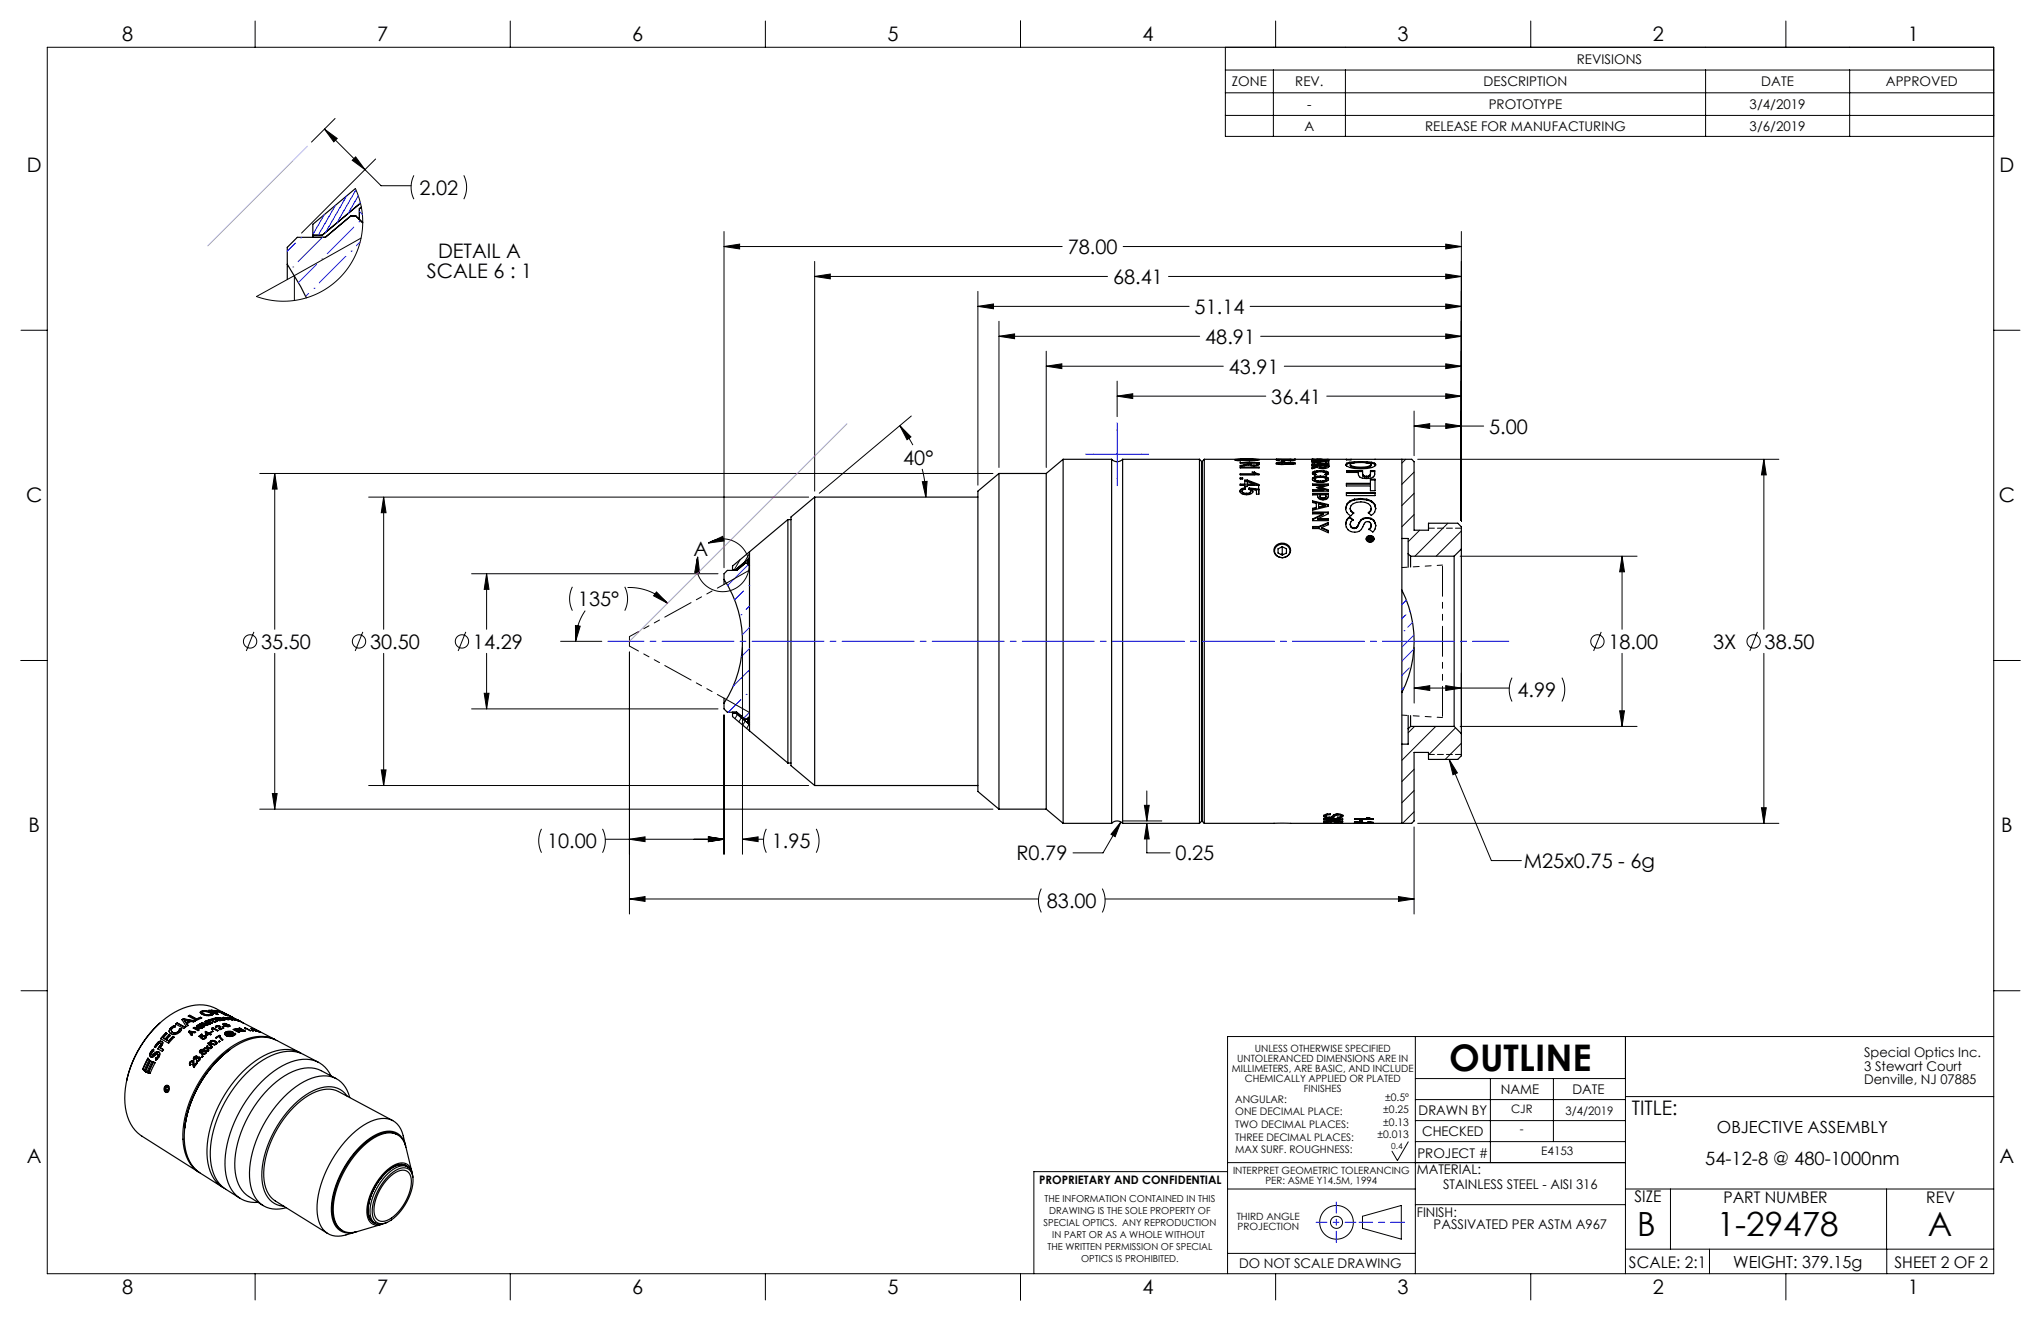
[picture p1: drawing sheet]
<svg xmlns="http://www.w3.org/2000/svg" width="432mm" height="279mm" viewBox="0 0 432 279" stroke-linecap="round" stroke-linejoin="round" font-family="sans-serif">
<defs><g id="words">
<text font-size="7.8" x="306.6" y="226.4">OUTLINE</text>
<g font-size="7.1">
<text x="346.4" y="261.4">B</text>
<text x="363.2" y="261.4">1-29478</text>
<text x="407.8" y="261.3">A</text>
</g>
<g font-size="4.2">
<text x="25.8" y="8.6">8</text>
<text x="79.8" y="8.6">7</text>
<text x="133.8" y="8.6">6</text>
<text x="187.7" y="8.6">5</text>
<text x="241.7" y="8.6">4</text>
<text x="295.7" y="8.6">3</text>
<text x="349.7" y="8.6">2</text>
<text x="403.6" y="8.6">1</text>
<text x="5.6" y="36.3">D</text>
<text x="88.7" y="41.2">2.02</text>
<text x="423" y="36.3">D</text>
<text x="225.9" y="53.7">78.00</text>
<text x="90.3" y="58.7">SCALE 6 : 1</text>
<text x="92.7" y="54.6">DETAIL A</text>
<text x="235.5" y="60.1">68.41</text>
<text x="252.7" y="66.4">51.14</text>
<text x="255" y="72.7">48.91</text>
<text x="260" y="79.1">43.91</text>
<text x="269" y="85.4">36.41</text>
<text x="315.1" y="91.7">5.00</text>
<text x="191.1" y="98.3">40°</text>
<text x="5.5" y="106.2">C</text>
<text x="422.9" y="106.2">C</text>
<text x="146.7" y="117.6">A</text>
<text x="122.3" y="128.2">135°</text>
<text x="55.2" y="137.2">35.50</text>
<text x="78.3" y="137.2">30.50</text>
<text x="100.1" y="137.2">14.29</text>
<text x="340.3" y="137.2">18.00</text>
<text x="362.4" y="137.2">3X</text>
<text x="373.3" y="137.2">38.50</text>
<text x="321.1" y="147.5">4.99</text>
<text x="6" y="176">B</text>
<text x="115.7" y="179.4">10.00</text>
<text x="163.3" y="179.4">1.95</text>
<text x="423.4" y="176">B</text>
<text x="215.1" y="182">R0.79</text>
<text x="248.7" y="182">0.25</text>
<text x="322.4" y="183.6">M25x0.75 - 6g</text>
<text x="221.5" y="192.1">83.00</text>
<text x="345.3" y="235.9">TITLE:</text>
<text x="5.7" y="245.9">A</text>
<text x="423" y="245.9">A</text>
<text x="25.8" y="273.6">8</text>
<text x="79.8" y="273.6">7</text>
<text x="133.8" y="273.6">6</text>
<text x="187.7" y="273.6">5</text>
<text x="241.7" y="273.6">4</text>
<text x="295.7" y="273.6">3</text>
<text x="349.7" y="273.6">2</text>
<text x="403.6" y="273.6">1</text>
</g>
<text font-size="3.9" x="360.8" y="246.5">54-12-8 @ 480-1000nm</text>
<g font-size="3.5">
<text x="363.2" y="239.6">OBJECTIVE ASSEMBLY</text>
<text x="366.7" y="268.1">WEIGHT: 379.15g</text>
</g>
<g font-size="3.4">
<text x="345.8" y="254.2">SIZE</text>
<text x="364.6" y="254.5">PART NUMBER</text>
<text x="407.5" y="254.5">REV</text>
<text x="344.6" y="268.1">SCALE: 2:1</text>
<text x="400.8" y="268.1">SHEET 2 OF 2</text>
</g>
<g font-size="2.8">
<text x="333.6" y="13.5">REVISIONS</text>
<text x="260.6" y="18.3">ZONE</text>
<text x="274" y="18.3">REV.</text>
<text x="276.6" y="23.1">-</text>
<text x="313.9" y="18.3">DESCRIPTION</text>
<text x="315" y="23.1">PROTOTYPE</text>
<text x="370.2" y="23.1">3/4/2019</text>
<text x="372.6" y="18.3">DATE</text>
<text x="399" y="18.3">APPROVED</text>
<text x="276" y="27.7">A</text>
<text x="301.5" y="27.7">RELEASE FOR MANUFACTURING</text>
<text x="370.2" y="27.7">3/6/2019</text>
<text x="394.4" y="223.7">Special Optics Inc.</text>
<text x="394.4" y="226.5">3 Stewart Court</text>
<text x="317.5" y="231.3">NAME</text>
<text x="332.7" y="231.3">DATE</text>
<text x="394.4" y="229.3">Denville, NJ 07885</text>
<text x="300.1" y="235.8">DRAWN BY</text>
<text x="299.9" y="244.9">PROJECT #</text>
<text x="300.9" y="240.3">CHECKED</text>
<text x="299.7" y="248.3">MATERIAL:</text>
<text x="305.3" y="251.5">STAINLESS STEEL - AISI 316</text>
<text x="299.7" y="257.3">FINISH:</text>
<text x="303.3" y="259.9">PASSIVATED PER ASTM A967</text>
<text x="262.2" y="268.2">DO NOT SCALE DRAWING</text>
</g>
<g font-size="2.5">
<text x="319.7" y="235.5">CJR</text>
<text x="321.6" y="239.7">-</text>
<text x="331.2" y="235.8">3/4/2019</text>
<text x="326.1" y="244.3">E4153</text>
<text x="219.9" y="250.5">PROPRIETARY AND CONFIDENTIAL</text>
</g>
<g font-size="2.2">
<text x="261.3" y="233.3">ANGULAR:</text>
<text x="293" y="232.8">±0.5º</text>
<text x="261.3" y="235.9">ONE DECIMAL PLACE:</text>
<text x="261.3" y="238.6">TWO DECIMAL PLACES:</text>
<text x="292.6" y="235.4">±0.25</text>
<text x="292.6" y="238.1">±0.13</text>
<text x="261.3" y="241.2">THREE DECIMAL PLACES:</text>
<text x="261.3" y="243.9">MAX SURF. ROUGHNESS:</text>
<text x="291.4" y="240.7">±0.013</text>
</g>
<g font-size="2.1">
<text x="260.6" y="226.8">MILLIMETERS, ARE BASIC, AND INCLUDE</text>
<text x="261.7" y="224.7">UNTOLERANCED DIMENSIONS ARE IN</text>
<text x="265.5" y="222.5">UNLESS OTHERWISE SPECIFIED</text>
<text x="263.3" y="228.9">CHEMICALLY APPLIED OR PLATED</text>
<text x="275.9" y="231">FINISHES</text>
<text x="260.9" y="248.4">INTERPRET GEOMETRIC TOLERANCING</text>
<text x="267.7" y="250.5">PER: ASME Y14.5M, 1994</text>
<text x="261.6" y="258">THIRD ANGLE</text>
<text x="261.8" y="260.1">PROJECTION</text>
</g>
<g font-size="2">
<text x="221" y="254.3">THE INFORMATION CONTAINED IN THIS</text>
<text x="222" y="256.8">DRAWING IS THE SOLE PROPERTY OF</text>
<text x="220.8" y="259.3">SPECIAL OPTICS. ANY REPRODUCTION</text>
<text x="222.6" y="261.9">IN PART OR AS A WHOLE WITHOUT</text>
<text x="221.6" y="264.4">THE WRITTEN PERMISSION OF SPECIAL</text>
<text x="228.7" y="266.9">OPTICS IS PROHIBITED.</text>
</g>
<text font-size="1.8" x="294.3" y="243.1">0.4</text>
</g></defs>
<g fill="none" stroke="#000" stroke-width=".21">
<path d="M10 10h411.8v259.4h-411.8zM54 4.4v5.6M108 4.4v5.6M161.9 4.4v5.6M215.9 4.4v5.6M259.2 10v18.8h162.6M259.2 14.8h162.6M259.2 19.6h162.6M269.4 14.8v14M269.9 4.4v5.6M284.6 14.8v14M323.9 4.4v5.6"/>
<path d="M360.8 14.8v14M377.8 4.4v5.6M391.3 14.8v14M68.6 27.3l2.7 2-.7 .7zM68.6 27.3l8.6 8.6M70.9 25.1l-5 5M74.5 33.9l.7-.7 2 2.7zM75.2 39.9l.9 2.3 .5 2.4 .1 2.6-.2 2.4-.6 2.4-.8 2.3-1.3 2.1-1.4 1.8-1.9 1.8-2 1.4-2.2 1.1-2.2 .7-2.5 .4-2.4 .1-2.6-.3-2.3-.7 22.1-12.3M77.2 35.9l3.4 3.4h6.4M79.5 33.6l-15.7 15.7M87.6 37.1a5.6 5.6 0 0 0 0 5M98.1 37.1a5.6 5.6 0 0 1 0 5"/>
<path d="M259.2 24.4h162.6M62.3 58.3v5.3M153.2 52.1l3.3-.5v1.1zM153.2 49v71.1M153.2 52.1h71.5M172.4 58.5l3.3-.5v1zM172.4 55.3v48.6M172.4 58.5h61.9M237.6 52.1h71.6M247.2 58.5h62M305.9 51.6l3.3 .5-3.3 .6zM305.9 58l3.3 .5-3.3 .5z"/>
<path d="M309.2 49v61.2M4.4 69.8h5.6M206.9 64.8l3.3-.5v1zM206.9 61.6v41M206.9 64.8h44.7M211.3 71.1l3.3-.5v1zM211.3 68v30.9M211.3 71.1h42.5M221.3 77.5l3.3-.5v1zM221.3 74.3v24.6M221.3 77.5h37.5M264.5 64.8h44.7"/>
<path d="M266.7 71.1h42.5M271.7 77.5h37.5M305.9 77l3.3 .5-3.3 .5zM305.9 70.6l3.3 .5-3.3 .5zM305.9 64.3l3.3 .5-3.3 .5zM421.8 69.8h5.6M190.4 90l2.3 2.4-.8 .6zM190.4 90l1.5 2 1.2 2.1M192.8 88l-19.5 16.3M195.1 99.2a23.5 23.5 0 0 1 .8 5.9M236.3 83.8l3.3-.5v1zM236.3 80.6v7.5"/>
<path d="M236.3 83.8h31.5M280.7 83.8h28.5M297.4 97.1l-.8 .9M299.2 90.1l3.3-.5v1zM299.2 86.9v9.5M299.2 90.1h14.7M299.2 99.9l-2.6 2.5M299.9 97.1h76.4M305.9 89.6l3.3 .5-3.3 .5zM305.9 83.3l3.3 .5-3.3 .5zM373.2 97.1l.5 3.3h-1zM373.2 97.1v36"/>
<path d="M54.9 100.1h155.2M58.1 100.1l.5 3.3h-1zM58.1 100.1v33M78 105.1h93.1M81.2 105.1l.5 3.3h-1zM81.2 105.1v28M147.6 117.8l.4 3.3h-1zM149.9 114.9a5.6 5.6 0 0 1 8.4 3.1 5.6 5.6 0 0 1-5.5 7.1 5.6 5.6 0 0 1-5.2-7.3M149.9 114.9l3-1.5 .3 1zM156.6 118.4l-1.2 2.1M158.6 117.1l-1.1 1.9M195.1 101.9l1-.1-.2 3.3z"/>
<path d="M299.2 104.3l-2.6 2.6M299.2 108.8l-2.6 2.6M300.4 112.1l-2.5 2.5M306.3 110.7l-7 6.9M308.9 117.6h37.4M309.2 112.3l-5.4 5.3M343.2 117.6v15.5M343.2 117.6l.5 3.3h-1zM4.4 139.7h5.6M53.7 133.7l-1.6 4M58.1 138.2v32.9M76.8 133.7l-1.7 4"/>
<path d="M81.2 138.2v27.9M98.5 133.7l-1.6 4M99.8 121.4h52.1M102.9 121.4l.6 3.3h-1.1zM102.9 121.4v11.7M102.9 138.2v11.7M118.6 135.6h8.7M121.1 124.1a5.6 5.6 0 0 0 0 5.1M121.7 132.3l1 .1-.9 3.2zM123.8 129.2a11.4 11.4 0 0 0-2 6.4M132.2 124.1a5.6 5.6 0 0 1 0 5.1M132.8 124.3a11.4 11.4 0 0 1 8.4 3.3"/>
<path d="M133.2 137.9v55.4M138.9 125.2l2.3 2.4-2.9-1.6zM157.1 136.9v43.8M299.2 136.9v11.8M338.8 133.7l-1.7 4M343.2 138.2v15.4M371.8 133.7l-1.6 4M373.2 138.2v35.9M421.8 139.7h5.6M99.8 149.9h52.1M102.4 146.6h1.1l-.6 3.3zM153.2 151.2v29.5"/>
<path d="M153.7 147.9l4.9 2.8M156 151.1l-.5 .9M156.8 151.8l-.5 .9M157.3 151.9l-.1 .2M157.7 152.5l-.6 .9M158.3 151.8l.3 .3M158.5 153.2l-.5 .9M299.2 145.5l3.3-.5v1zM299.2 145.5h20.1M299.3 153.6l-1.4 1.4M303.8 153.6l-7.2 7.2M305.9 145l3.3 .5-3.3 .5z"/>
<path d="M307.9 153.9l-5.7 5.8M308.9 153.6h37.4M309.2 142.4v11.5M309.2 157.2l-3.4 3.4M319.9 143.3a5.6 5.6 0 0 0 0 5.1M330.4 143.3a5.6 5.6 0 0 1 0 5.1M342.7 150.3h1l-.5 3.3zM54.9 171.1h155.2M57.6 167.8h1l-.5 3.3zM78 166.1h93.1M80.7 162.8h1l-.5 3.3zM114.6 175.3a5.6 5.6 0 0 0 0 5"/>
<path d="M127.5 175.3a5.6 5.6 0 0 1 0 5M128.1 177.5h25.1M133.2 177.5l3.3-.5v1zM149.9 177l3.3 .5-3.3 .5zM157.1 177.5l3.3-.5v1zM157.1 177.5h4.4M162.1 175.3a5.6 5.6 0 0 0 0 5M172.7 175.3a5.6 5.6 0 0 1 0 5M237.1 173.8l-1.2 3.2-.9-.5zM237.1 173.8l-3.7 6.6h-6.4M237.6 173.6h8.2M242.1 170.3h1l-.5 3.3z"/>
<path d="M242.6 174.1l.5 3.3h-1zM242.6 174.1v6.3h4.9M242.6 167.3v6.3M299.2 174.9v18.4M299.2 162.7l-2.6 2.6M299.2 167.2l-2.6 2.6M299.2 171.7l-2.5 2.4M299.9 174.1h76.4M306.6 160.6l1.7 2.9-.9 .4zM306.6 160.6l8.9 21.4h6.4M372.7 170.8h1l-.5 3.3zM133.2 190.1l3.3-.5v1.1z"/>
<path d="M133.2 190.1h86.5M220.3 187.9a5.6 5.6 0 0 0 0 5.1M233.2 187.9a5.6 5.6 0 0 1 0 5.1M233.8 190.1h65.4M295.9 189.6l3.3 .5-3.3 .6zM4.4 209.5h5.6M299.4 219.2v50.2M343.9 219.2v50.2M421.8 209.5h5.6M421.8 219.2h-162.1v50.2M299.4 228.1h44.5M299.4 237h44.5"/>
<path d="M299.4 232.6h44.5M315.3 228.1v17.8M328.6 228.1v13.4M343.9 231.9h77.9M259.7 247.8h-41v21.6M259.7 245.9h84.2M259.7 251.5h39.7M288.3 257.2l8.2-2.2v7.1l-8.2-2.3zM297.9 241.5l-2.3 4-1.1-2M299.4 254.8h44.5M299.4 241.5h44.5M343.9 251.5h77.9"/>
<path d="M353.4 251.5v12.7M399.1 251.5v12.7M54 269.4v5.6M108 269.4v5.6M161.9 269.4v5.6M215.9 269.4v5.6M259.7 265.1h39.7M269.9 269.4v5.6M323.9 269.4v5.6M343.9 264.2h77.9M361.7 264.2v5.2M377.8 269.4v5.6"/>
<path d="M399.2 264.2v5.2"/>
<circle cx="52.9" cy="135.7" r="1.41"/>
<circle cx="76" cy="135.7" r="1.41"/>
<circle cx="97.7" cy="135.7" r="1.41"/>
<circle cx="338" cy="135.7" r="1.41"/>
<circle cx="371" cy="135.7" r="1.41"/>
<circle cx="282.8" cy="258.5" r="3.6"/>
<circle cx="282.8" cy="258.5" r="1.28"/>
</g>
<g fill="none" stroke="#000" stroke-width=".25">
<path d="M75.2 39.9l-9 7.5v2.8M60.8 55.9l2.8 4.7 1.2 2.4M60.8 55.9v3.2M75.3 45.7l1.4 1.4-.7-.7M75.3 45.7h-1.1l-5.4 4.5h-5.9l-2.1 2.1v3.6M76.3 43l-8.1 6.8h-2M76.4 43.8l-.4 .3v2.3l-.7-.7M224.9 97.1v77M224.9 97.1l-3.6 3M224.9 97.1h10.3M235.2 97.1a1.59 1.59 0 0 0 2.3 0M235.2 97.1v77"/>
<path d="M237.5 97.1v77M237.5 97.1h16.3M253.8 97.1v77M253.8 97.1l.5 .6M254.3 97.7v75.9M254.8 97.1v77M254.8 97.1l11.6 .1a9.8 9.8 0 0 1-4 .1l1.2-.1M254.8 97.1l-.5 .6M261.7 97.2v.2M261.7 97.4h-.2M262.4 98.8h4v.2h-4zM262.5 97.1l-1.3 .1 1.2 .3-.7-.3"/>
<path d="M262.9 97.2h1.9zM263.2 98.3v.2M263.6 97.2h1.8l-.5 .1h.4h-2.5l1.8 .1 1.3-.2h-4.2M263.9 97.1h34.8l.5 .6v14.4h3v-1.4h6.2l.8 .7v4.7M264.2 98.1l-1 .2M264.2 98.1v.2M264.2 98.1v-.2h-1.8v-.1h4v.3a.42 .42 0 0 1-.2 .4 .42 .42 0 0 1-.4 0h-1.1l-.5-.2-1.8 .3v-.1l.8-.2M264.2 98.1h.1M264.2 98h.4M264.6 98.2l.1 .3M264.6 98.2v-.3h1.3v.3M264.6 98.2l.7 .2"/>
<path d="M265.3 98.4v.2M265.4 99.9l1 .4v.1h-4v-.2h3.1M265.4 99.9h-.5l.6 .3M265.4 99.9v.1M265.9 98.2l-.6 .2M265.9 98h.5M265.9 98.2v.2M265.9 97.4h.1M270 97.1h.1M270 97.2v.2h.6v-.2l2.3 .2 1.1-.1-3.6-.1M270 97.2h.4M270.4 97.2v.2"/>
<path d="M270.4 98l-.4 .2M270.5 98l.7 .1M270.5 98v.2M271.2 98.1v.2M271.2 97.7l1 .2M271.2 97.7l-.9 .1-.3 .2 .3 .2 .9 .1M271.2 97.7v.1M271.2 97.4h.5v.3h-.5zM272 98l.2 .1M272 98l-.8 .1M272 98v.2M272 98l-.8-.2-.7 .2"/>
<path d="M272.2 98.1l-1 .2M272.2 98.1l.8 .1M272.2 97.9v.2M272.5 98l-.3 .1M272.5 98l.5 .1M272.5 98v.2M273 98.1v.1M273 97.8l-.5 .2M273 97.8l.6 .2M273 97.8a.7 .7 0 0 1 1 .3l-1 .1M273 97.8l-.8 .1M273 97.8h.1"/>
<path d="M273.6 98l.4 .2M273.6 98l-.6 .1M273.6 98v.2M274 97.1h.1M277.6 97.2h.1M277.6 97.3h3.5zM277.6 97.1h.4M277.6 97.2h1.1M277.6 97.2h3.5M277.8 99.9l-.1 .2 .1 .2 .3 .2 .4-.1-.2-.2M277.8 99.9v.1M278.1 98.1h-.5v.2h3.5"/>
<path d="M278.1 98.1v-.3h-.5v-.2l3.5 .5v.2M278.1 98.1v.2M278.1 97.9l.7 .1M278.1 99.7l-.3 .2M278.1 99.9l-.3 .1M278.1 99.7v.2M278.5 98.6v.2l-.9 .2M278.5 98.6h.8M278.6 99.6l-.5 .1M278.6 99.6v.2M278.6 99.8l-.5 .1M278.8 98.1v-.2l1.4 .2"/>
<path d="M278.8 98.1v.2M278.8 98.1h1.4M279.3 98.7a.66 .66 0 0 0 .5 .4 .66 .66 0 0 0 .7-.3v-.1M279.3 98.6h.1M279.3 98.6h1.1a.68 .68 0 0 1-1.1 0zM279.3 99.5h.1M279.3 99.7h.1M279.3 99.5l-.7 .1M279.3 99.5v.2M279.3 99.7l-.7 .1M279.4 99.7l-.9 .1-.3 .3M279.4 99.7l.8 .1 .3 .3"/>
<path d="M279.4 99.5l.7 .1M279.4 99.5v.2M279.4 99.7l.7 .1M280.1 99.6l.5 .1M280.1 99.6v.2M280.1 99.8l.5 .1M280.2 98.1v.2M280.2 98.2l.9 .1M280.4 97.6v.3l.7 .1v-.6l-3.5 .1 3.5 .1M280.4 98.6h.7M280.6 99.7l.3 .2M280.6 99.9l.3 .1"/>
<path d="M280.6 99.7v.2M280.8 97.1l-2.4 .1M280.9 99.9l.2 .2-.2 .2-.3 .2-.4-.1 .3-.2M280.9 99.9v.1M281.1 98.4v.3a2.05 2.05 0 0 1-2.4 .1l-1.1 .3v-.2l.9-.3M281.1 98.4h-3.5v.2h.9M281.1 98.6v.1M281.1 98.4v.2M284.8 97.1v.2h1v-.2M284.9 99.7h3.4M284.9 98l-.2 .3a2.63 2.63 0 0 0 1.9 .8 6.7 6.7 0 0 0 4.2-.5l.3-.3-.3-.3M284.9 98v.2"/>
<path d="M284.9 98.2l-.2 .3M285.6 97.8l-.7 .2M285.6 98l-.7 .2M285.6 97.8v.2M285.7 98.3l.1 .4M285.8 98.7l.5 .2M285.8 98.5l.5 .2M285.8 98.5l-.1-.3a6.6 6.6 0 0 1 4.3 0l-.1 .3M285.8 98.5v.2M286.3 98.9l1.6 .1 1.6-.1M286.3 98.7l1.6 .1 1.6-.1M286.3 98.7v.2"/>
<path d="M286.6 97.7l-1 .1M286.6 97.7v.2l-1 .1M287.8 97.6l1.4 .1M287.8 97.6l-1.2 .1M287.8 97.6v.2M288.8 97.9h.4M289.2 97.7l1 .1M289.2 97.9l1 .1M289.2 97.7v.2M289.5 98.7v.2M289.9 98.7l-.4 .2M289.9 98.5l-.4 .2"/>
<path d="M289.9 98.5v.2M289.9 99.7h.9M290.1 98.3l-.2 .4M290.2 97.8l.6 .2M290.2 98l.6 .2M290.2 97.8v.2M290.8 98v.2M290.8 98.2l.3 .3M290.9 97.1h.1M296.6 97.1v77M158 119.1l.3 .3M158 119.1l.6 .6-.3-.3"/>
<path d="M158 119.1h-.4l-1.7 1.5h-2l-.7 .8v1.1M158.6 116.7v37.9M158.6 118l-3 2.5h-.6M158.6 118.4l-.3 .2v.8M166.7 109.9v51.5M166.7 109.9l-11.7 9.8v.9M166.7 109.9h.6M172.4 105.1v61M172.4 105.1l-5.1 4.2v52.6l5.1 4.2M172.4 105.1h34.5M211.3 100.1v71M211.3 100.1l-4.4 3.8v63.5l4.4 3.7"/>
<path d="M211.3 100.1h10M221.3 100.1v71M262.4 101.1h.5v.2h-.5zM262.4 101.2h.5M262.8 103.9l.3 .3 .6 .1M262.8 103.9l.1 .4 .8 .2M263.4 102.4h-1v.3h1v.2h.5v-.2h2.4M263.4 102.4v.2h-1M263.4 101.7h.5M263.5 103.2a.82 .82 0 0 0-1.1 .8 1.65 1.65 0 0 0 2.6 0l-.2-.4M263.5 103.2v.3l-.5 .1-.2 .3M263.5 103.2v.2l-1 .3-.2 .3"/>
<path d="M263.7 104.3v.2M263.9 101.5l2.4 1v.2M263.9 101.5h-.5v.9M263.9 102.4v-.6l1.4 .6M263.9 102.4h1.4M263.9 102.4v.2h1.4v-.2M263.9 101.7l2.4 .9M263.9 101.5v.2M264.3 103.2l2 .2v1.1h-.5v-.8l-1-.1M264.3 103.2l-.1 .3 .4 .4M264.3 103.2v.2l2 .2M264.6 103.9l-.2 .3-.7 .1"/>
<path d="M264.6 103.9a.62 .62 0 0 1-.9 .6M264.8 103.6l.2 .5M265.2 100h.2M265.4 100l.8 .4M265.5 100.2v.2M266.3 102.7v1.8M270 115.3a1.74 1.74 0 0 1 2.1-.3 1.74 1.74 0 0 1 .8 1.9 1.81 1.81 0 0 1-1.9 1 1.81 1.81 0 0 1-1.5-1.7zM270.2 115.5a1.55 1.55 0 0 1 2-.2 1.55 1.55 0 0 1 .4 2.1 1.59 1.59 0 0 1-2.1 .4 1.59 1.59 0 0 1-.6-2zM270.4 116.1l.9-.5 .9 .5v.9l-.9 .4-.9-.4zM271.3 115.6v1.6M271.3 117.2l-.3 .1M271.3 117.2l.2 .1"/>
<path d="M277.7 105.9l3.3 .8v.4l-3.3 .8v-.4l.8-.2v-.8l-.8-.2zM277.7 104.4h3.3v.2a.97 .97 0 0 1-.6 1.1 1.05 1.05 0 0 1-1.6-.9v-.1h-1.1zM277.7 104.5h3.3M277.7 111.5h1.3M277.7 108.4h3.3M277.7 106.1l3.3 .8M277.7 102.5h3.3M277.8 101.1l-.1 .4a2.83 2.83 0 0 0 3.3 0l-.1-.4M277.8 101.3l-.1 .1M277.8 100l-.1 .2M277.8 101.1v.2M278.1 100.9l-.3 .2"/>
<path d="M278.1 101.1l-.3 .2M278.1 100.9v.2M278.2 101.3v.4M278.2 101.3v.2M278.2 100.1l.1 .1M278.2 100.1l.1 .3v-.2M278.2 101.7l.3 .1M278.2 101.5l.3 .1M278.2 101.5v.2M278.5 101.6v.2M278.5 101.8l.4 .1M278.5 101.6l.4 .1"/>
<path d="M278.5 107.3v.2l-.8 .2M278.5 103.1h.1M278.5 103.1l1.5 .5M278.7 100.7l-.6 .2M278.7 100.9l-.6 .2M278.7 100.7v.2M278.8 109.7v.2h2.2M278.9 101.9h.4M278.9 101.7l.4 .1M278.9 101.7v.2M279 111.4h-1.3v.4h1.3l2 .9v-.5l-1.4-.6M279 111.4l2-.9v.5l-1.4 .6"/>
<path d="M279 111.4v.1M279.3 105l.1 .4M279.3 105l.1 .3M279.3 105v-.3h1.2v.3M279.3 100.7h.1M279.3 100.7h-.6M279.3 100.9h-.6M279.3 100.9h.1M279.3 100.7v.2M279.3 101.9h.1M279.3 101.8h.1M279.3 101.8v.1"/>
<path d="M279.4 101.8v.1M279.4 100.7h.7M279.4 100.9h.7M279.4 100.7v.2M279.4 105.4l.5 .1M279.4 105.3l.5 .1M279.4 105.3v.1M279.5 103.1l1.5 .5v.3h-3.3v-.3h2.3M279.5 103.1v.2l1.5 .4M279.6 111.6v.1l1.4 .6M279.9 101.9h-.5M279.9 101.7l-.5 .1"/>
<path d="M279.9 101.7v.2M279.9 105.5h.1M279.9 105.4v.1M279.9 105.4h.1M279.9 105.7h.1M280 108.7l-2.3 1.1v.3h3.3v-.4h-2.2M280 108.7h-2.3v-.4h3.3v.4l-2.2 1M280 108.7v.1l-2.3 1.1M280 102.6h-2.3v-.2h3.3v.3l-1.5 .4M280 102.6l-1.5 .5M280 102.6v.2l-1.2 .4M280 103.6v.2h-2.3"/>
<path d="M280.1 100.7l.5 .2M280.1 100.7v.2M280.1 100.9l.5 .2M280.2 101.8l-.3 .1M280.2 101.6l-.3 .1M280.2 101.6v.2M280.3 106.9l-1.3-.3v.6M280.3 106.9l-1.3 .3M280.3 106.9v.1l-1.3 .4v-.2M280.4 105.4l-.5 .1M280.4 105.3l-.5 .1M280.4 105.3v.1"/>
<path d="M280.5 101.7l-.3 .1M280.5 101.5l-.3 .1M280.5 101.5v.2M280.5 105l-.1 .4M280.5 105l-.1 .3M280.5 100.1v.1M280.5 100.1v.3v-.2M280.6 101.3l-.1 .4M280.6 101.3l-.1-.1a2.17 2.17 0 0 0-2.3 .1M280.6 101.3l-.1 .2M280.6 100.9l.3 .2M280.6 101.1l.3 .2"/>
<path d="M280.6 100.9v.2M280.9 100l.1 .2M280.9 101.3l.1 .1M280.9 101.1v.2M281 110.6l-2 .9M284.7 107.5a1.79 1.79 0 0 0 1.1 1.6l.6-.6-.6-.5M284.7 110.8a1.95 1.95 0 0 0 1.9 1.8 1.95 1.95 0 0 0 2-1.7l.2-.4a.77 .77 0 0 1 .8-.1 .77 .77 0 0 1 .5 .7M284.8 104.2h6.1v.6h-6.1zM284.8 102.2h5.1v-.9h1v2.5h-1v-1h-5.1zM284.8 104.4h6.1M284.9 110l-.2 1M284.9 106.7l-.2 1"/>
<path d="M285.5 109.3l.8 .6a1.03 1.03 0 0 0-.6 .9M285.5 109.3l-.6 .7M285.5 109.5l-.6 .6v-.1M285.5 109.5l.8 .6M285.5 109.3v.2M285.6 106l-.7 .7M285.6 106.2l-.7 .6v-.1M285.6 106v.2M285.7 107.5l.1 .5M285.7 107.5a1.38 1.38 0 0 1 1.3-1.3 2.85 2.85 0 0 1 2.9 .8l.2 .5M285.7 107.5l.1 .7M285.7 110.8v.2"/>
<path d="M285.7 110.8v.5M285.7 111.3v-.2l.2 .3M285.7 111.3l.2 .2M285.8 108.2l.6 .4M285.8 108v.2M285.9 111.4l.2 .2M285.9 111.5l.2 .2M285.9 111.4v.1M286.1 111.6l.4 .1M286.1 111.7l.4 .1M286.1 111.6v.1M286.5 111.7v.1"/>
<path d="M286.6 105.6l-1 .4M286.6 105.7l-1 .5M286.6 105.6v.1M287 111.5l-.5 .2M287 111.6l-.5 .2M287 111.5v.1M287.3 111.1l-.3 .4M287.3 111.2l-.3 .4M287.3 111.1v.1M287.6 110.6l-.3 .5M287.6 110.7l-.3 .5M287.6 110.6v.1"/>
<path d="M287.8 105.4l1.4 .2M287.8 105.4l-1.2 .2M287.8 105.4v.2M287.8 105.6l-1.2 .1M287.8 105.6l1.4 .1M287.9 110l-.3 .6M287.9 110.2l-.3 .5M287.9 110v.2M288.3 100.2v-.7h-3.4v.4h2.5v.2a1.07 1.07 0 0 0 1.2 1.1h.5a1.27 1.27 0 0 0 1.7-1.2v-.5h-.9v.7M288.3 100.2v.3M288.3 100.2v.2M288.3 100.5l.1 .2"/>
<path d="M288.4 109.6l-.5 .4M288.4 109.8l-.5 .4M288.4 109.6v.2M288.4 100.5l.2 .2M288.4 100.7l.2 .2M288.4 100.5l-.1-.1v.1M288.4 100.5v.2M288.6 100.7h.5M288.6 100.9h.5M288.6 100.7v.2M289.1 100.7v.2M289.2 105.6l1 .4"/>
<path d="M289.2 105.7l1 .5M289.2 105.6v.1M289.2 114a.57 .57 0 0 0 .7 .6M289.2 109.5l.8 .1M289.2 109.5l-.8 .1M289.2 109.6l-.8 .2M289.2 109.6l.8 .2M289.2 109.5v.1M289.3 113.5a.81 .81 0 0 1 1.1-.1 .81 .81 0 0 1 0 1.2 .81 .81 0 0 1-1.1-.1l-.1-.1a.63 .63 0 0 1 .1-.9zM289.3 113.7a.63 .63 0 0 1 .9-.3 .63 .63 0 0 1 .2 .9 .63 .63 0 0 1-.8 .2 .63 .63 0 0 1-.3-.8zM289.5 100.7h-.4M289.5 100.9h-.4"/>
<path d="M289.5 100.7v.2M289.6 114.1v.1M289.8 113.8v.1M289.8 113.9l-.2 .2M289.8 113.9v.1M289.8 114l-.4 .3 .2-.2M289.8 114l.2 .2M289.8 100.6l-.3 .1M289.8 100.7l-.3 .2M289.8 100.6v.1M289.9 114.5v.1M289.9 113.4l.6 .2 .2 .5"/>
<path d="M289.9 113.3v.1M289.9 113.4l-.6 .2-.3 .5M289.9 113.8v.2M289.9 114l.1 .1M289.9 114v.2M289.9 100.4l-.1 .2M289.9 100.4v.2M289.9 100.6l-.1 .1M289.9 101.5h1M289.9 102.2v.2h-5.1M289.9 100.2v.2M289.9 100.2v.4"/>
<path d="M290 108.1l-.5 .5M290 108v.1M290 111.7l-.4 .3M290 111.5v.2M290 114.1v.2M290 109.6l.6 .4M290 109.8l.6 .3M290 109.6v.2M290.1 107.5l-.1 .6M290.1 111.1l-.1 .6M290.1 107.5l-.1 .5M290.1 111.1l-.1 .4"/>
<path d="M290.2 113.8v.2M290.2 114l-.2 .1M290.2 114v.2M290.2 106l.6 .7M290.2 106.2l.6 .6M290.2 106v.2M290.3 113.8l-.9-.1h.9v.4l-.3 .1M290.5 114a.58 .58 0 0 1-.6 .6M290.6 110l.3 .5M290.6 110.1l.3 .6M290.6 110v.1M290.8 106.7a1.69 1.69 0 0 1-.7 2.3l-.6-.6 .5-.4"/>
<path d="M290.8 106.8l.3 .9M290.8 106.7v.1M290.9 110.5a1.78 1.78 0 0 1-.5 2l-.8-.6 .4-.4M290.9 110.7l.2 .6M290.9 110.5v.2M296.6 113.9h1.3v3.2M297.9 117.1v2.9M297.9 117.1l.5 .5M298.4 117.6v2.3M298.4 117.6h9.2M307.6 117.6v36M309.2 116.1v39.1"/>
<path d="M309.2 116.1l-1.6 1.5M153.2 122.5a23.9 23.9 0 0 1 0 26.2M153.2 122.5v1.1M296.6 124.8a23.9 23.9 0 0 1 0 21.7M153.2 147.7v1M153.2 148.7v1.2l.7 .7h2l1.7 1.5h.4M155 150.6v1l11.7 9.8M155 150.8h.6l3 2.4M158.3 151.9l-.3 .2M158.3 151.9l.3-.3-.6 .5M158.3 151.9v.8l.3 .2M297.9 151.3v2.9"/>
<path d="M297.9 154.2v3.2h-1.3M298.4 151.4v2.2M298.4 153.6h9.2M298.4 153.6l-.5 .6M307.6 153.6l1.6 1.6M309.2 155.2v4.7l-.8 .7h-6.2v-1.5h-3v14.5l-.5 .5h-8.3M166.7 161.4h.6M172.4 166.1h34.5M211.3 171.1h10M221.3 171.1l3.6 3M224.9 174.1h10.3M235.2 174.1a1.59 1.59 0 0 1 2.3 0"/>
<path d="M237.5 174.1h16.3M254.3 173.6l-.5 .5M254.3 173.6l.5 .5M254.8 174.1h14.7M280 172.4l.6 .4M280.1 174.1h1.6h-12.2M280.1 174.1h.1M280.1 173.9h.5zM280.1 173.2h4v.1l-3 .4h3h-4l3-.4h-3zM280.1 174.1h2.1M280.5 172.6l.2-.2 .8-.1v-.2l-1.1 .2-.4 .3 .3 .3 .9 .1M280.9 172.2l-.4 .1v.3"/>
<path d="M281.2 172.8v.2M281.7 174.1h.5M282.2 172.8l-1 .2M282.2 172.6l-.5 .2M282.2 172.6v.2M282.5 173.9h.5zM282.7 174.1h4.1M282.7 174.1h-.5M282.7 172.4l-.5 .4M282.7 172.4v-.2l-.5 .4M283.1 173.2v.1M283.1 172.4h-.4"/>
<path d="M283.1 172.4l.6 .2M283.1 172.2v.2M283.5 172.2l.1 .1 .1 .3M283.5 173.2h-.4M283.7 172.6l-.2 .2h-.6v.2l.9-.1 .3-.3a1.88 1.88 0 0 0-2.6 .2h-.8l-.2-.2M284.1 174.1h-1.4M284.1 174.1h.1M284.1 174.1h-1.9M284.1 172.4l-.5 .3M286.6 173.2h3.1l-.6-.2h.5l1 .3h-4zM286.6 173.8l2.4 .2h1.1l-.7-.2 1.2 .2-1.6 .1-1.9-.2v.2h-.5zM286.6 173.9h.5"/>
<path d="M287.5 174.1h-1h.6M287.5 174.1h.1M287.6 174.1h-.6h1.3M287.7 173.5h.5v.3h-.5zM288.4 174.1h1.7zM289.7 173v.2M289.7 173.1h.2M290.1 174.1h.5h-2.6h.5M33.8 216.4a23.2 23.2 0 0 0-7 12.1M34.5 219.5l.5 .3M34.5 219.5h.1M35.1 218.5l.3 .1-.9 .9"/>
<path d="M35.1 218.5l-1.1 1.2 1.7 .9 1.1-1.2M35.1 218.5h.1M35.1 218.5l-1.1 1.2M35.1 218.5l.2 .1M35.2 219.9l.5 .3M35.2 219.9h.1M35.7 218.9l.3 .1-.8 .9M35.7 218.9l-.7 .9M35.7 218.9h.1M35.8 218.9l-.8 .9M35.8 218.9l.2 .2M35.8 218.1v.2"/>
<path d="M35.8 218.1h.1M35.8 218.1l.1 .3M35.9 218.4v.1M35.9 217.7l-.1 .4M35.9 217.7h.1M36.2 217.3l-.3 .4M36.2 217.3l.1 .1M36.2 218l.1 .2M36.2 218h.1M36.3 217.4l-.4 .3M36.3 218.2l.2 .2M36.5 218.4l.3 .1"/>
<path d="M36.5 218.4h.1M36.6 219.2l-.9 1M36.6 219.2l.2 .2M36.6 219.2v.1M36.6 219.3l-.9 .9M36.6 219.3l.2 .1M36.6 217l.5-.1v.3l-.6 .3-.3 .5M36.6 217l-.4 .3M36.6 217l.1 .1M36.7 217.1l-.4 .3M36.8 218.5h.1M37.1 218.4l-.3 .1"/>
<path d="M37.1 218.4l.1 .1M37.2 218.5h-.4M37.2 217l-.5 .1M37.2 216.6l.3-.3 1.7 1-.3 .2zM37.5 218.3l-.4 .1M37.5 218.3v.1M37.5 218.4l-.3 .1M37.5 216.3v.1M37.5 216.4l-.3 .2M37.5 216.4l1.7 .9M37.8 218.1l-.3 .2M37.8 218.1v.1"/>
<path d="M37.8 218.2l-.3 .2M37.9 217.9l-.1 .2M37.9 217.9v.1M37.9 218l-.1 .2M38 217.7l.4-.1a1.55 1.55 0 0 1-2.5 .8M38 217.7l-.1 .2M38 217.7h.1M38 217.7l-.1 .3M38.4 217.6l-.4 .1M38.8 215.5l2.5 .4-.4 .2-.5-.1-.8 .5M38.8 215.5l-.3 .2 .9 1.4 .4-.2-.2-.4M38.8 215.5h.1"/>
<path d="M38.8 215.5l-.3 .2M38.8 215.5l2.4 .5M39 215.8l.4 .6M39 215.8l1 .2M39 215.8h.1M39.6 216.5l.2 .4M40 216l-.6 .4M40.1 218.1l1.3 .2-.5 .1-.4 .3M40.1 218.1l-.2 .1 .6 .8 .1-.1-.1-.2M40.1 218.1h.1M40.1 218.1l-.2 .2M40.1 218.1l1.3 .3"/>
<path d="M40.2 214.7l-.4 .2 1.7 .9 1.2-.5-.3-.1M40.2 214.7l1.4 .8M40.2 214.7v.1M40.2 214.8l-.3 .1M40.2 214.8l1.4 .8M40.2 218.2l.2 .4M40.2 218.2l.5 .1M40.5 218.7l.2 .2M40.7 218.3l-.3 .3M40.7 218.3v.1M41.1 217.3l-.2 .1 1 .6 .2-.2-.6-.3M41.1 217.3h1.1"/>
<path d="M41.1 217.3v.1M41.1 217.4l-.2 .1M41.5 217.5l.6 .4M41.6 215.5v.1M41.8 216.9l1 .5-1.3 .1M41.8 216.9l-.2 .1 .6 .3M41.8 216.9h.1M41.8 216.9l-.2 .1M41.8 216.9l1 .6M42.2 217.3l-1.1 .1M42.3 216.6l1.7 .1-.9 .4M42.3 216.6l-.3 .2 1 .5 .2-.1-.1-.1"/>
<path d="M42.3 216.6v.1M42.3 216.7l-.3 .1M42.3 216.7l1.6 .1M42.4 219.2l.2 .2M42.4 215.2l-.8 .4M42.4 215.2l.2 .1M42.4 215.2l-.8 .3M42.4 215.2h.1M42.5 216.8l.4 .3M42.5 216.8l.4 .2M42.5 216.8h.7M42.5 214l-.1 .2"/>
<path d="M42.5 213.9l-.1 .1a1.27 1.27 0 0 0 1.5 .8l1-.1 .1-.3M42.5 213.9v.1M42.6 219.4h.1M42.7 218.7l.1 .1-.4 .4M42.7 218.7l-.6 .5 .5 .4 .2-.3 .4-.1 .3 .2-.1 .1M42.7 218.7v.1M42.7 218.8l-.6 .4M42.7 218.8h.1M42.7 216.4l1.4 .1M42.7 216.4h.1M42.7 216.4l-.1 .1M42.8 219.2l-.2 .2"/>
<path d="M42.8 219.2h.1M42.8 213.9l-.3 .1M42.8 214.2l.3 .3M42.8 214.2l.3 .2M42.8 214.2l.3-.2h.6l.9 .4M42.8 213.8l-.3 .1M42.8 213.8v.1M42.8 214.1v.1M42.9 217v.1M42.9 219.6v.1M42.9 219.7l-.1 .1M43.1 214.5l.6 .2"/>
<path d="M43.1 214.4l.6 .2M43.1 214.4v.1M43.1 217.1l.1 .1M43.2 216.8l-.3 .3M43.2 216.8l-.3 .2M43.3 213.9h.4M43.3 213.9h-.5M43.3 213.8h.5M43.3 213.8h-.5M43.3 213.8v.1M43.4 219.5l-.5 .1M43.4 219.5v.1"/>
<path d="M43.4 219.6l-.5 .1M43.5 218.5l.1 .5M43.5 219.4l-.1 .2M43.5 219.1a.48 .48 0 0 1-.1 .6 .48 .48 0 0 1-.6 0l.1-.1M43.5 219.1l-.7 .1M43.5 219.1v.1M43.5 219.2h-.7M43.5 219.2l.2 .1M43.5 216.1h-.1M43.5 216.1l1 .5M43.5 216l1 .5-.3 .2-1.8-.2 .3-.1M43.5 216l-.2 .1 .8 .4"/>
<path d="M43.5 216v.1M43.5 218.2h-.1l.2 .8 .1 .1 .5-.4 .3 .2 .2-.1-.3-.2M43.5 218.2l.8 .3M43.5 218.2h.1M43.5 218.2l-.1 .1M43.5 218.2l.8 .4M43.7 218.4l.4 .2M43.7 218.4v.4M43.7 218.4l.1 .5M43.7 215.9l.2-.1 1 .6h-.2zM43.7 214.7h.3M43.7 214.6l.3 .1"/>
<path d="M43.7 214.6v.1M43.7 213.9l.5 .1M43.8 213.8l.4 .2M43.8 213.8l-.1 .1M43.9 215.9h-.1M43.9 215.9l.9 .5M43.9 215.8v.1M44 214.7h.1M44.1 218.6l-.3 .3M44.2 214l.8 .4M44.2 214h.1M44.3 218.5v.1"/>
<path d="M44.4 218.6l.2 .2M44.4 218.4l.2 .1-.2 .1M44.4 218.4l-.1 .1M44.4 218.4v.1M44.4 218.5l-.1 .1M44.4 218.5l.1 .1M44.5 218.3l.5-.2h.1l-.5 .3zM44.5 214.6l-.5 .1M44.6 214.6l-.6 .1M44.6 214.6h-.1M44.6 214.5l-.1 .1M44.6 214.5v.1"/>
<path d="M44.6 214.4v.2M44.6 214.4v.1M44.7 213.8h-.4M44.7 213.8h.3M44.7 213.7h-.5l1.3 .2M44.7 213.7h.3M44.7 213.7v.1M44.8 215.7l.7 .5M44.9 217.4l1.3 .6h-.2l-.9-.4-.1 .2-.2-.1zM45 214.4v.2M45 218.1v.1M45 214.4h.1"/>
<path d="M45 213.8h.3M45 217.3v.1M45 217.4l-.1 .2M45 217.4l1.1 .6M45 213.7l.3 .1M45 213.7v.1M45.2 214.1h-.2M45.2 214.1h-.3l1 .5h.3l-.7-.4M45.2 214.1h.1M45.2 215.4l-1.1 .4h.4l.9 .4 .2-.1-.8-.4M45.2 215.4l.1 .2-.5 .1M45.2 215.4l-1 .4"/>
<path d="M45.3 213.8l.2 .1M45.3 213.8h.3M45.3 213.8h.1M45.4 214.1h.1M45.5 214.2l.5 .4M45.5 214.1h-.3M45.5 214.1h.1M45.5 213.9l.3 .1M45.5 213.9l.1 .1M45.6 213.8l.2 .2M45.6 213.8l-.1 .1M45.6 214.1h-.1"/>
<path d="M45.6 214.1h.1M45.6 214l-.1 .1M45.6 214v.1M45.6 213.8l.9 .2M45.7 215.4h-.3M45.7 215.4l.9 .5M45.7 215.3l1 .5-.8 .1M45.7 215.3l-.3 .1 .3 .7 .3-.1M45.7 215.3v.1M45.8 215.5l.4 .2M45.8 215.5l.1 .3M45.8 217.1l-.2 .1"/>
<path d="M45.8 217l-.2 .1 .1 .2 .3-.3 .4 .2a.32 .32 0 0 0 0 .5 .32 .32 0 0 0 .5-.1l.4-.1-.1-.1M45.8 217h.7M45.8 217v.1M45.8 217.2v.1M45.8 214l.2 .2M45.8 214l.3 .2h-.6M45.8 214h.1M45.9 215.8h.1M45.9 216h.1M45.9 215.9l.1 .1M45.9 215.9v.1M46.2 215.7l-.3 .1"/>
<path d="M46.2 215.3l.8 .2M46.2 215.3h-.2M46.2 215.2l.7 .2 .2 .1-.1 .1M46.2 215.2l-.3 .1 1 .5h.2l-.3-.2M46.2 215.2v.1M46.2 215.3l.6 .1-.2 .1M46.2 215.3l.4 .3M46.2 215.3l.4 .2M46.4 219.2l.3 .6 .3 .2 .1-.1-.2-.2M46.4 219.2v.1M46.4 219l-.8 .5 .2 .1 .6-.4M46.4 219l.1 .1"/>
<path d="M46.4 219v.1M46.4 217.2v.4M46.4 219.1l-.7 .4M46.4 219.1h.1M46.5 217l.1 .5M46.5 217l-.7 .1M46.5 214v.1M46.5 219.1l.4 .6M46.5 219.1h.1M46.6 215.6h.1M46.6 217.6h.1M46.6 215.5v.1"/>
<path d="M46.6 217.3h.1M46.7 214l-1.3-.3 2.5 1-1.4-.7M46.7 214l.3 .1-.5-.1M46.7 214h.1M46.8 215.5l-.2 .1M46.8 215.6l.5 .1M46.8 215.6l.1 .2M46.9 219.7h.1M46.9 214l1.9 1zM46.9 219.7l.2 .3M47 215.6l.6 .1h-.3M47 215.6l.4 .1"/>
<path d="M47 217.1h.6zM47.1 214.1v.1M47.2 217.5l-.6 .1M47.2 217.5h.1M47.2 217.4l-.6 .2M47.2 217.4v.1M47.2 215.2h.2M47.2 215.2l.2 .2M47.2 215.2h.1M47.3 216.6l-.2 .1M47.3 216.5l.6 .1M47.3 216.5l-.1 .2 .5 .1"/>
<path d="M47.3 216.5v.1M47.3 216.6v.1M47.4 216.7v.1M47.4 216.8h.1M47.4 216.7h.4M47.4 216.7v-.1l.2-.1 .2 .1v.1M47.4 215.4h.1M47.4 215.3v.1M47.4 215.3h.1M47.4 217.1l-.3 .1M47.4 217.1h.1M47.4 215.2v.1"/>
<path d="M47.4 215.2l.4 .1M47.4 215.4l1.1 .2M47.5 217l-.1 .1M47.5 215.3l.1 .1M47.5 215.3v.1M47.5 216.5l-.2 .1M47.6 215.4h.1M47.6 215.4l.2 .1M47.6 215.4h-.1M47.7 216.9h-.1M47.7 216.8a.61 .61 0 0 0 .9 .3l-.1-.3M47.7 216.6h.2"/>
<path d="M47.7 218.6l.3 .5M47.8 216.8h-.1M47.8 216.7v.1M47.8 215.5h.1M47.8 215.5l-.1 .1M47.8 216.9l.1 .2M47.8 214.4l1.3 .7M47.8 214.4h.1M47.8 214.4l.4 .3M47.8 214.4a9.5 9.5 0 0 0-5.6-1.9 15 15 0 0 0-10.4 6 21.4 21.4 0 0 0-5.3 15.8 8.3 8.3 0 0 0 3.5 6l12.1 7.6a8.3 8.3 0 0 1-3.4-7 24.2 24.2 0 0 1 11.8-20.4 8.3 8.3 0 0 1 7.7-.6l-7.4-3.9M47.9 216.7l-.1 .1M47.9 217.1h.4"/>
<path d="M47.9 218.3l-.4 .4M47.9 218.2l-.2 .1a.4 .4 0 0 0-.2 .5 .4 .4 0 0 0 .4 .3 1.67 1.67 0 0 0 2-.4l-.1-.1h-.1l-.4 .4M47.9 218.2v.1M47.9 217v.1M47.9 217h.4M47.9 217l-.1-.1a.36 .36 0 0 1 .6 .1h-.1M47.9 216.6l.1 .1M47.9 215.5l.2 .1M47.9 215.5v.1M47.9 216.6h.1M48 219v.1M48 216.7l.5 .1"/>
<path d="M48 216.7v.1M48.1 215.2h.1M48.1 215.2l.2 .2M48.1 215.6h.1M48.1 215.2v.1M48.1 218.5l-.1 .1M48.1 218.4v.1a.52 .52 0 0 0 .3 .5 .52 .52 0 0 0 .6-.2M48.1 218.4v.1M48.2 214.6l.9 .5M48.2 214.6h.1M48.2 214.6l.1 .1M48.2 218.6v.1"/>
<path d="M48.2 218.7l.2 .2M48.2 215.6v.1M48.2 215.2h.2M48.2 215.2h-.1M48.2 215.2l.1 .1M48.3 215.3h.1M48.3 216.8l.2 .1M48.3 215.3l.2 .1M48.3 215.6v.1M48.3 215.3l.8 .3M48.3 215.4h.1M48.3 215.6h.1"/>
<path d="M48.3 215.6h-.1M48.3 215.4l.8 .3h.2v-.1M48.3 215.5v.1M48.3 215.5l.2 .1M48.3 217v.1M48.4 218.9h.4M48.4 218.8v.1M48.4 218.8l.4 .1M48.4 218.8l-.1-.1a.26 .26 0 0 1 .3-.2 .26 .26 0 0 1 .2 .4M48.4 217l-.1 .1M48.4 215.2l.5 .2M48.4 215.2l.3 .2"/>
<path d="M48.5 215.4h.1M48.5 217l-.1 .1M48.5 215.4l.1 .1M48.5 215.4l-.1 .1M48.5 214.8l.6 .3M48.5 216.9l.1 .2M48.5 215.6h.1M48.5 216.8v.1M48.5 218.4h-.4M48.5 218.4l-.4 .1M48.6 218.3l-.1 .1M48.6 218.3l.4 .4"/>
<path d="M48.6 218.3h-.2l.1 .1M48.6 218.3l.4 .3M48.6 218.3h.1M48.6 215.5l.2 .1M48.6 215.5v.1M48.8 218.9h.1M48.8 215.6h.1M48.8 218.2l-.9 .1M48.8 218.2l.4 .2M48.8 218.1l.4 .2M48.8 218.1l-.9 .1M48.8 218.1v.1"/>
<path d="M48.9 218.7l-.1 .2M48.9 215.4l.2 .1M48.9 215.4l-.1 .1M48.9 215.6h.2M48.9 215.6v.1M49 218.7l.1 .1M49 218.8h.1M49 218.6l.1 .1M49 218.6v.1M49.1 215.6l-.1 .1M49.1 215.5h.1M49.1 215.5v.1"/>
<path d="M49.1 215.1l1.7 .9M49.1 218.8h.1M49.1 218.7h.1M49.1 215.5l.2 .1M49.1 218.7v.1M49.1 215.6h.1M49.1 215.6v.1M49.2 218.7a.29 .29 0 0 0 0-.4 .29 .29 0 0 0-.3-.1 .72 .72 0 0 0-1.1 .6l.2 .2M49.2 218.7v.1M49.2 218.4l.3 .2M49.2 218.3l.3 .3M49.2 218.3v.1"/>
<path d="M49.2 215.5l.7 .2M49.3 215.6h-.2M49.3 219l-.7 .2-.6-.1M49.3 219l-.7 .1-.6-.1M49.3 219h.1M49.3 218.6l-.1 .2M49.5 218.6l-.2 .2h-.3M49.5 215.5l-.1-.1 .2 .2M49.5 215.5l1 .5M49.5 215.5h.1M49.6 215.6h.1M49.6 215.6l-.8-.3 1.1 .5h-.1"/>
<path d="M49.6 218.8l-.3 .2M49.6 217.8l.7-.1 .2 .1-.2 .1M49.6 217.8l.4 .2M49.7 215.6l.2 .1M49.7 218.7l.1 .1M49.8 217.7l-.4 .1M49.8 217.7l.8 .1M49.9 217.6l-.6 .1 1.2 .7 .2-.1-.5-.3M49.9 217.6l.7 .1M49.9 217.6l-.1 .1M49.9 215.7h.1M50 215.7h.1"/>
<path d="M50 218h.1M50.1 215.7l.2 .1M50.1 215.7l-.4-.2 1.1 .6-.1-.1M50.2 218l.4 .3M50.3 215.8h.2M50.3 215.8l.2 .1M50.3 218h-.3M50.3 218h-.1M50.3 218l1 .2M50.3 217.9l-.3 .1M50.3 217.9v.1M50.4 215.9l.1 .1"/>
<path d="M50.4 215.9h.1M50.4 217.9h.1M50.5 215.8l.1 .1M50.5 215.9h.1M50.5 217.8l-.2 .2M50.5 215.9l.3 .1M50.5 217.5l1.4 .6zM50.6 217.8h.1M50.6 217.7l.1 .1-.1 .1M50.6 217.7v.1M50.6 217.9h.1M50.6 217.9v.1"/>
<path d="M50.6 215.9h.1M50.6 215.9l.2 .1M50.7 217.5h.1M50.7 217.5l1.1 .6M50.7 217.9v.1M50.7 217.9l.3 .1M50.9 218l.1 .1M50.9 216.1l.3 .1M51 218.1l.3 .1M51 218l.5 .1-.2 .1M51 218v.1M51.8 217.5h.1"/>
<path d="M51.9 217.4l-.1 .1h.2M51.9 217.4l1.2 .6-1.2-.5M51.9 217.4v.1M53.2 217.5l.3 .4M53.2 217.5l.2 .2M53.2 217.5l.7 .4M53.4 217.7l.4 .2M53.4 217.7v.2M53.4 217.7l.1 .1M53.5 218h.1h-.1M53.5 218l-.2-.1 .2 .1M53.5 218h.1"/>
<path d="M53.5 217.9l.9 .2-.3-.2M53.5 217.8l.3 .1M53.5 217.8v.1M53.8 217.9h.1M53.9 217.9h.2M53.9 217.9v.1M54.1 217.8l.1 .1-.4-.2 .3 .2M54.1 217.8l-.5-.2 .5 .3M54.1 217.8h.1M54.1 217.9l.1 .1M54.1 217.9l1 .4zM30.2 226.1h.1"/>
<path d="M30.2 226.1l.3 .4M30.7 226.6l1.1-2.3 .3 .2-1 2.3M30.7 226.6l.2 .1M30.7 226.6h.1M30.8 226.6l.1 .1M30.9 226.7l.2 .2M31.3 223.8l.3 .3-1.1 2.4-.3-.4zM31.3 223.8l-1.1 2.3M31.7 223.1l.1 .2M31.7 223.1h.1M31.8 223.1v.3M31.8 223.3l.2 .3"/>
<path d="M31.8 223.3v.1M31.8 222.8l-.1 .3M31.8 222.8h.1M31.8 223.4l.2 .2M31.8 222.8v.3M31.8 224.4l-1 2.2M31.9 222.4l-.1 .4M31.9 222.4l.1 .1M32 222.5l-.2 .3M32 223.6h.2M32.2 223.1h.2M32.2 222.1l.3-.2v.4a.53 .53 0 0 0-.3 .8"/>
<path d="M32.2 222.1l-.3 .3M32.2 222.1v.1M32.2 222.2l-.2 .3M32.2 223.6h.1M32.3 223.1h-.1M32.3 223.1h.1M32.4 224.6l-1.1 2.3M32.4 224.6l.4 .1-1.1 2.3-.4-.1M32.4 224.6l.1 .1M32.5 224.7l-1.2 2.2M32.5 224.7l.4 .1M32.5 221.9l-.3 .3"/>
<path d="M32.5 223l-.2 .1M32.5 223h.1M32.6 223l-.2 .1M32.8 222.8l-.3 .2M32.8 222.8h.1M32.8 222.8l-.2 .2M32.9 223.8h.1M32.9 223.8l.1 .4M33 222.6l-.2 .2M33 222.6h.1M33.1 223.7l-.2 .1M33.1 223.7h.1"/>
<path d="M33.2 220.7v.1M33.2 223.7l-.3 .1M33.2 220.8l-.5 .7M33.3 222.4l.3 .1M33.3 222.4l-.3 .2M33.3 222.4v.1M33.3 222.5l-.3 .1M33.3 222.5h.3M33.3 223.5l-.2 .2M33.3 223.5h.1M33.3 222.9l-1.1 .7M33.3 222.9l.1 .1"/>
<path d="M33.4 223.5l-.2 .2M33.4 220.5l-.2 .2M33.4 220.5h.1M33.4 223.3l-.1 .2M33.4 223.3h.1M33.4 223l.1 .1M33.4 223v.2M33.4 220.5l-.2 .3M33.4 223.2v.1M33.4 223.2h.1M33.5 223.3l-.1 .2M33.5 223.1v.1"/>
<path d="M33.5 223.2v.1M33.6 222.5l.2 .2M33.6 222.5h.1M33.6 222.5l.1 .1M33.6 221.5l-.2 .3 .9 .6 .3-.4-.7-.4M33.6 221.5h.1M33.7 220.3l-.3 .2M33.7 220.3h.1M33.7 221.5l-.3 .4M33.8 222.7v.6l-.5 .7-.4 .2v-.4M33.8 222.7h.1M33.8 221.2l-.2 .3"/>
<path d="M33.8 221.2v.1M33.8 221.3l-.1 .2M33.9 221.6v.1M33.9 221.1l-.1 .1M33.9 221.1h.1M33.9 220.6a.65 .65 0 0 0-.7 .6l-.3 .4-.2-.2 .5-.7M33.9 220.6l.1 .2M33.9 220.6l.1 .1M33.9 220.2l.3 .1M33.9 220.2l-.2 .1M33.9 220.2l.1 .1M34 221.1l-.2 .2"/>
<path d="M34 220.3h-.3M34 220.3h.2M34 220.7l.1 .1M34 220.9l-.1 .2M34 220.9v.1M34 220.8v.1M34 220.8h.1M34 221v.1M34.1 220.8l-.1 .2M34.2 220.3l.2 .2M34.2 220.3h.1M34.2 220.3l.2 .1"/>
<path d="M34.4 220.5l-.1 .5-.4 .6M34.4 220.5h.1M34.9 229.8a.58 .58 0 0 1 .8-.1 .58 .58 0 0 1 .1 .7 .59 .59 0 0 1-.7 .7 .59 .59 0 0 1-.4-.9zM35 230.4h.6M35.2 230l.3-.1 .2 .4-.2 .4h-.3l-.2-.3M35.2 230l-.2 .4M35.2 230h.3M35.7 229.8a.66 .66 0 0 0-.9 .4 .66 .66 0 0 0 .6 .8h.1M40.2 225.3h.1M40.2 224.6l-.1 .4 .1 .3M40.2 224.6l.1 .1M40.3 224.7l-.1 .1"/>
<path d="M40.3 225v.1M40.4 225.1h.1M40.4 225.1l-.2 .2M40.7 224.6l-.4 .1 .1 .4M40.7 224.6l.2 .6M40.7 224.6h.1M40.8 224.7l.1 .5M40.9 225.2l.1 .5M40.9 225.2h.1M40.9 224.4l.1 .3 .1 .7M40.9 224.4h-.4l-.3 .2M40.9 224.4h.1"/>
<path d="M40.9 224.4h-.3l-.3 .3M40.9 224.4l.1 .1M41 224.1h.1M41 225.7l.1 .1M41 225.7h.1M41 225.7v.1M41 224.2h.1M41 223.6l-.1 .3 .1 .3M41 223.6l.1 .1M41.1 225.8h.1M41.1 223.7l-.1 .4M41.1 224h.1"/>
<path d="M41.2 224l-.2 .2M41.2 224h.1M41.5 223.9h.1M41.5 223.6l-.3 .1v.3M41.5 223.6v.3M41.5 223.6h.1M41.6 224.8l.1 .1-.6 .9M41.6 224.8l-.5 .6M41.6 224.8h.1M41.6 223.7l-.1 .2M41.6 224.8l.1 .1M41.6 223.4l.1 .3"/>
<path d="M41.6 223.4h-.3l-.3 .2M41.6 223.4l-.5 .3M41.7 224.3v.1M41.7 224.4l-.1 .1M42.1 223.8h-.3l-.2 .2-.1-.1M42.1 223.8v.4M42.1 223.8h.1M42.1 224.2l-.4 .1M42.1 224.2h.1M42.1 224.2l-.4 .2M42.2 223.9l-.1 .3M42.2 223.6a.56 .56 0 0 1 0 .7 .56 .56 0 0 1-.6 .2l.1-.2"/>
<path d="M42.2 223.6l-.5 .1M42.2 223.6l.1 .1M42.3 223.7h-.6M42.3 223.7l.1 .1M42.3 222.7h.1M42.3 222.2l-.1 .2 .1 .3M42.3 222.2h.1M42.4 222.2l-.1 .4M42.4 222.5l.1 .1M42.5 222.5v.1M42.7 222.9h.1M42.7 222.6l.1 .4"/>
<path d="M42.7 222.6l-.4 .1M42.7 222.6l.1 .1M42.8 223.3l.1 .1-.1 .2-.2-.1zM42.8 223.3v.1M42.8 223v.1M42.8 222.4l-.3 .1M42.8 222.4v.1M42.8 223.4l-.1 .2M42.8 223.4h.1M42.8 222.1l-.3 .1v.3M42.8 222.1v.3M42.8 222.1l.1 .1"/>
<path d="M42.8 222.5l-.3 .1M42.9 222.8l.1 .1M42.9 222.2l-.1 .3M43 222.8v.1M43 222v.3M43 222l-.7 .2M43 222h.1M43 222l-.6 .2M43 222l.1 .2M43 222.3h.6M43.3 221.7l-.2 .2 .8-.1M43.3 221.7h.5"/>
<path d="M43.3 221.7h.1M43.3 221.7l-.1 .2M43.4 222.4h-.3a.26 .26 0 0 0-.2 .2 .26 .26 0 0 0 .1 .2M43.4 222.4v.3M43.4 222.4h.1M43.4 222.7l-.4 .1M43.4 222.7v.1M43.4 222.8l-.4 .1M43.5 222.5l-.1 .3M43.6 222.2a.55 .55 0 0 1-.1 .7 .55 .55 0 0 1-.7 .1M43.6 222.2l-.6 .1M43.6 222.2v.1"/>
<path d="M43.6 222.3l.1 .1M43.7 221.7h.1M43.7 222.5l-.6 .5M43.7 221.7h-.4M43.7 221.3l.2-.2 .1 .6M43.7 221.3l.1 .3M43.7 221.3l.1 .1M43.8 221.4v.3M43.8 221.7h-.1M43.9 221.8l.1 .6M43.9 221.2l-.1 .2M44 221.7h.7"/>
<path d="M44.1 220.6l.8 .9-.1 .1M44.1 220.6l-.1 .1 .8 .9M44.1 220.6h.1M44.1 220.6l-.1 .1M44.1 220.6l.9 1M44.6 220.2l-.1 .1a.81 .81 0 0 0 1.1 .7l.3-.4-.3-.4M44.6 220.2l.4-.1 .6 .1M44.6 220.2v.1M44.6 220.3l-.2 .2M44.6 220.3l.4-.2 .6 .2M44.6 220.4l.3 .4M44.6 220.4l.3 .3"/>
<path d="M44.6 220.4l.1-.1a.72 .72 0 0 1 1 .3l-.1 .2M44.8 221.6l-.2 .2h-.5l.1 .4-.2 .1-.1-.5M44.8 221.6l-.8 .1M44.9 220.7l.4 .2 .3-.1M44.9 220.7v.1M44.9 220.8l.4 .1 .3-.1M45.6 220.2v.1M45.6 220.3l.3 .3M45.6 220.8h.1M45.7 220.6l-.1 .2M46.2 220.3h.3zM46.4 220.2v.1"/>
<path d="M46.4 220.3h-.1M46.4 220.3h.1M48.7 222a24.9 24.9 0 0 0-9.6 16.6M63.5 222.6l-5-2.5a8.3 8.3 0 0 0-7.7 .5 24.2 24.2 0 0 0-11.8 20.5 8.3 8.3 0 0 0 3.4 7l4.7 3M63.7 222.8a8.1 8.1 0 0 0-7.9 .5 25.2 25.2 0 0 0-12 20.8 8 8 0 0 0 3.6 7.2M67.4 224.7l-3.2-1.7a8.1 8.1 0 0 0-7.7 .7 25.3 25.3 0 0 0-12 20.8 8.1 8.1 0 0 0 3.2 7l3.1 2M70 227.6a6.1 6.1 0 0 0-7.6-3.3 20.4 20.4 0 0 0-11 9.6 22.6 22.6 0 0 0-3.6 14.5 6.5 6.5 0 0 0 5.3 5.9h1.5M71.1 228.1l-3.1-1.6a7.2 7.2 0 0 0-6.9 .5 23.9 23.9 0 0 0-11.4 20 7.3 7.3 0 0 0 2.9 6.1l3 1.9M73.5 231.9a4.9 4.9 0 0 0-6.4-1.6 20.3 20.3 0 0 0-10.1 11 15.2 15.2 0 0 0-1 10.6 4.6 4.6 0 0 0 4.1 3.2M74 232.1a5.6 5.6 0 0 0-8-4.1 20.7 20.7 0 0 0-10.3 10 19.9 19.9 0 0 0-2.7 12.8 5.6 5.6 0 0 0 7.5 4.6M83.1 237l-11.5-6.1a6.3 6.3 0 0 0-6.3 .8 21.5 21.5 0 0 0-9.5 17.1 6.1 6.1 0 0 0 2.4 5.2l11.1 6.9M84.1 240a4.4 4.4 0 0 0-4.5 .1 19.9 19.9 0 0 0-9.2 13.9 6.4 6.4 0 0 0 1.5 5.9l.5 .3"/>
<path d="M73.7 240.6a11.1 11.1 0 0 1 7.6-4 4.2 4.2 0 0 1 4 3.6l.5 2.2a3.7 3.7 0 0 0-5.3-2.8 17.3 17.3 0 0 0-8.6 9.1 13.8 13.8 0 0 0-1.4 9.7 3.6 3.6 0 0 0 4.8 2.2l-2.1 .6a4.3 4.3 0 0 1-6-3.8 19.5 19.5 0 0 1 3.7-13.1l1.3-1.9zM82.1 248.8a4.3 4.3 0 0 1 4-1.7 2.94 2.94 0 0 1 1.2 3.5 11.2 11.2 0 0 1-5.5 8 2.08 2.08 0 0 1-2.3-.2 2.08 2.08 0 0 1-.8-2.1 11.5 11.5 0 0 1 3.4-7.5zM82.2 249.2a3.8 3.8 0 0 1 3.7-1.6 2.95 2.95 0 0 1 1 3.5 10.3 10.3 0 0 1-5.1 7 1.84 1.84 0 0 1-2.7-1.8 10.2 10.2 0 0 1 3.1-7.1zM86.2 246.8a2.77 2.77 0 0 0-3.4 .3 12 12 0 0 0-4.9 9.2 2.56 2.56 0 0 0 1.4 2.4M86.3 246.8a2.55 2.55 0 0 0-3.3 .1 12 12 0 0 0-5.1 9.7 2.26 2.26 0 0 0 1.5 2.1M87.1 247.8l-1.2-5.2a3.6 3.6 0 0 0-5.3-2.6 17.5 17.5 0 0 0-8.5 9.2 13.4 13.4 0 0 0-1.3 8.9 3.5 3.5 0 0 0 4.8 2.4l5-1.5M87.2 248.1a2.23 2.23 0 0 0-3.5-1.8 12.1 12.1 0 0 0-6 10.8 2.18 2.18 0 0 0 3.2 1.8M87.4 249.1a2.23 2.23 0 0 0-1.1-2.3 2.23 2.23 0 0 0-2.5 .2 11.5 11.5 0 0 0-5.4 10.1 2.16 2.16 0 0 0 3.5 1.5"/>
</g>
<g fill="none" stroke="#00f" stroke-width=".21">
<path d="M61.9 56.5h.1M62.5 51.4l-1.7 1.7M63.6 50.3h.1M66.2 47.4v.1M67 55.9l-3.9 3.9M68.1 54.8h.1M68.2 50.2l-5.1 5.1M68.6 45.4l-2.4 4.2M71 43.4l-3.7 6.4M73.2 54.2l-5.7 5.6M73.4 41.4l-4.5 7.7M74.3 53.1h.1"/>
<path d="M74.8 48l-5.6 5.7M75.3 40.2l-4 7M75.8 41.4l-2.2 3.8M76 46.9h.1M76 44.8l.7 .6M76.2 51.2l-.8 .8M76.2 42.8l-.2 .4M65.3 62.1l-.6 .6M66.4 61h.1M229.7 96.1h13.3M236.3 89.4v13.3M158.3 119.5l-4.3 4.3"/>
<path d="M156.7 130h.1M157.3 125l-1.9 1.9M158.4 123.9h.1M158.6 128.2l-.7 .7M158.6 132.7l-1.6 1.5M158.6 137.2l-1.7 1.7M296.6 124.9h.1M297.1 133.4h.1M297.4 130l-.8 .9M297.5 126.9l-.9 1M298.2 129.3h.1M298.8 131.6l-1 1"/>
<path d="M299.1 137.3l-2.5 2.6M299.1 134.3l-2.4 2.5M156.7 148l-2.6 2.6M157.9 146.9h.1M158.4 141.8l-3.3 3.3M158.6 150.7l-1.3 1.2M297.1 145.4l-.5 .4M298.2 141.3l-1.6 1.6"/>
</g>
<path d="M296.6 120l8.6-.5M296.6 151.2l8.6 .6" fill="none" stroke="#000" stroke-width=".21" stroke-dasharray="6.3 1.3 1.3 1.3 1.3 1.3" stroke-dashoffset="5.2"/>
<path d="M305.2 119.5v32.3" fill="none" stroke="#000" stroke-width=".21" stroke-dasharray="6.3 1.3 1.3 1.3 1.3 1.3" stroke-dashoffset="-.2"/>
<path d="M133.2 134.6v2M153.7 123.3l4.9-2.7" fill="none" stroke="#000" stroke-width=".21" stroke-dasharray="6.3 1.3 1.3 1.3 1.3 1.3"/>
<path d="M133.2 136.6l20.5 11.3M133.2 134.6l20.5-11.3" fill="none" stroke="#000" stroke-width=".21" stroke-dasharray="6.3 1.3 1.3 1.3 1.3 1.3" stroke-dashoffset="4.2"/>
<path d="M65 30.9l-21 21.1M179.2 89.7l-46 45.9" fill="none" stroke="#f0f" stroke-width=".25"/>
<path d="M287.5 258.5h9.6" fill="none" stroke="#00f" stroke-width=".21" stroke-dasharray="15.2 1.3 1.3 1.3" stroke-dashoffset="12.3"/>
<path d="M286.9 258.5h-8.5" fill="none" stroke="#00f" stroke-width=".21" stroke-dasharray="15.2 1.3 1.3 1.3" stroke-dashoffset="12.9"/>
<path d="M282.7 254.2v8.6" fill="none" stroke="#00f" stroke-width=".21" stroke-dasharray="15.2 1.3 1.3 1.3" stroke-dashoffset="12.8"/>
<path d="M319.2 135.6h-190.6" fill="none" stroke="#00f" stroke-width=".21" stroke-dasharray="15.2 1.3 1.3 1.3" stroke-dashoffset="7.6"/>
<path d="M309.2 111.7h-7M309.2 159.6h-7" fill="none" stroke="#000" stroke-width=".21" stroke-dasharray="1.3 .6"/>
<g fill="#000">
<path d="M306.6 160.6l1.7 2.9-.9 .4z"/>
<path d="M147.6 117.8l.4 3.3h-1zM149.9 114.9l3-1.5 .3 1z"/>
<path d="M295.9 189.6l3.3 .5-3.3 .6zM133.2 190.1l3.3-.5v1.1zM149.9 177l3.3 .5-3.3 .5zM133.2 177.5l3.3-.5v1zM153.2 52.1l3.3-.5v1.1zM305.9 51.6l3.3 .5-3.3 .6zM299.2 90.1l3.3-.5v1zM305.9 89.6l3.3 .5-3.3 .5zM305.9 77l3.3 .5-3.3 .5zM221.3 77.5l3.3-.5v1zM305.9 70.6l3.3 .5-3.3 .5zM211.3 71.1l3.3-.5v1zM305.9 58l3.3 .5-3.3 .5zM172.4 58.5l3.3-.5v1zM81.2 105.1l.5 3.3h-1zM80.7 162.8h1l-.5 3.3zM138.9 125.2l2.3 2.4-2.9-1.6zM121.7 132.3l1 .1-.9 3.2zM343.2 117.6l.5 3.3h-1zM342.7 150.3h1l-.5 3.3zM305.9 145l3.3 .5-3.3 .5zM299.2 145.5l3.3-.5v1zM149.9 177l3.3 .5-3.3 .5zM157.1 177.5l3.3-.5v1zM206.9 64.8l3.3-.5v1zM305.9 64.3l3.3 .5-3.3 .5zM236.3 83.8l3.3-.5v1zM305.9 83.3l3.3 .5-3.3 .5zM237.1 173.8l-2.1 2.7 .9 .5zM242.6 174.1l.5 3.3h-1zM242.1 170.3h1l-.5 3.3zM58.1 100.1l.5 3.3h-1zM57.6 167.8h1l-.5 3.3zM373.2 97.1l.5 3.3h-1zM372.7 170.8h1l-.5 3.3zM195.1 101.9l1-.1-.2 3.3zM190.4 90l2.3 2.4-.8 .6zM102.9 121.4l.6 3.3h-1.1zM102.4 146.6h1.1l-.6 3.3zM74.5 33.9l.7-.7 2 2.7zM68.6 27.3l2.7 2-.7 .7z"/>
</g>
<use href="#words"/>
</svg>
